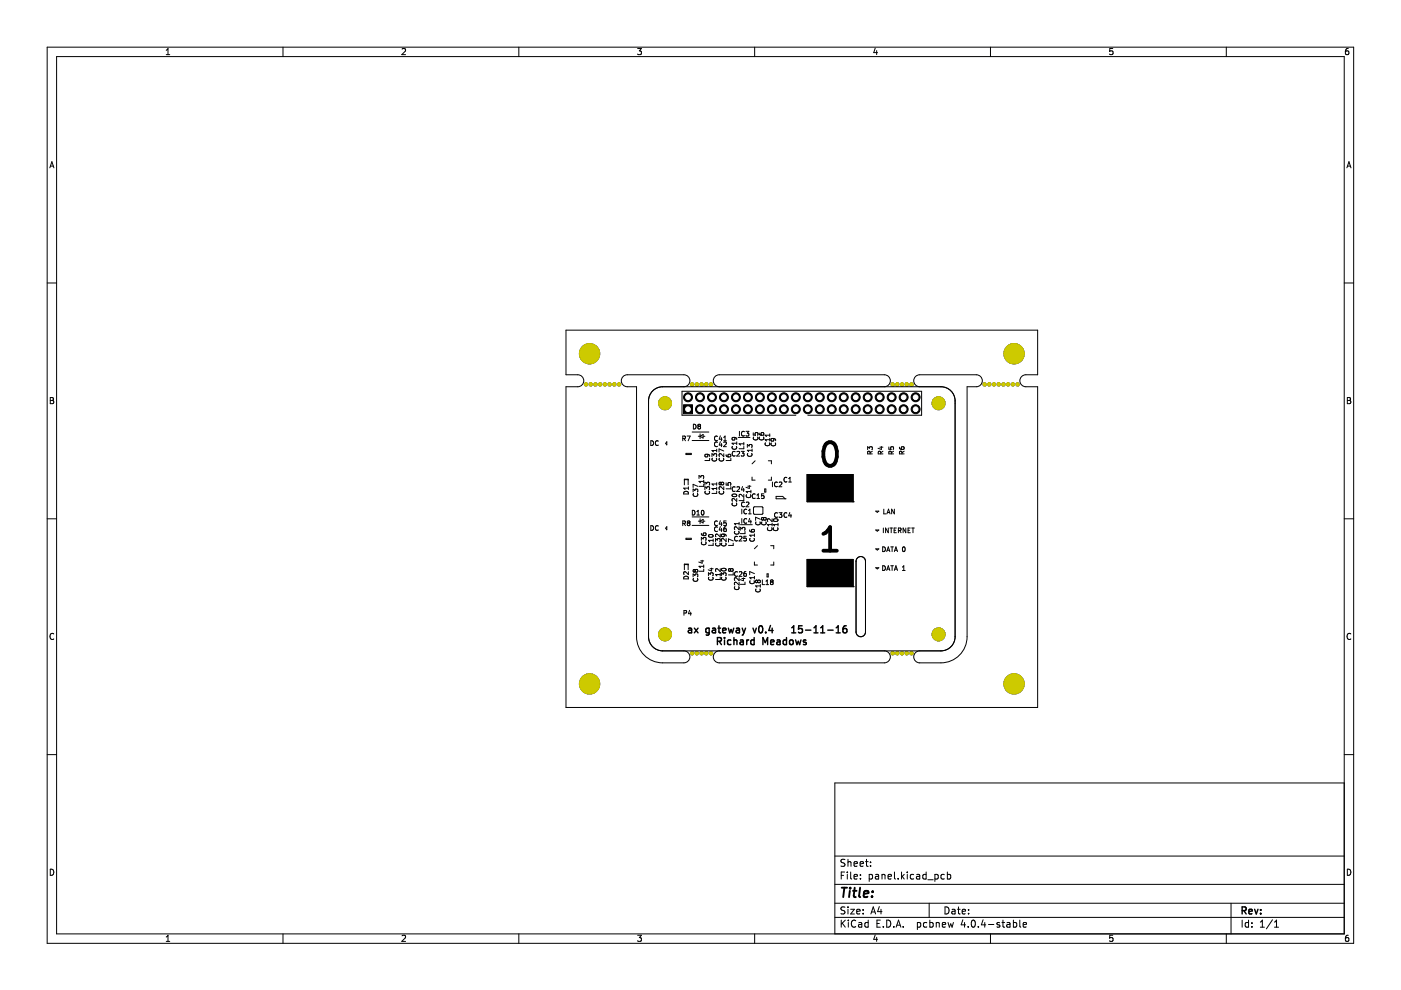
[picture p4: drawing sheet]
<svg xmlns="http://www.w3.org/2000/svg" width="297mm" height="210mm" viewBox="0 0 297 210" stroke-linecap="round" stroke-linejoin="round" font-family="sans-serif">
<g fill="none" stroke="#000" stroke-width=".21">
<path d="M10 10h277v190h-277zM12 12h273v186h-273zM35.2 11.6h.8M35.2 10.7l.4-.4v1.3M60 10v2M85.2 10.4l.5-.1 .3 .4-.8 .9h.8M110 10v2M135.2 10.3h.8l-.4 .5 .3 .1v.6l-.2 .1-.5-.1M160 10v2M185.6 10.2l-.4 1h.9M185.9 10.7v.9M210 10v2"/>
<path d="M235.9 10.3h-.6l-.1 .6 .7-.1v.7l-.2 .1-.5-.1M260 10v2M285.9 10.3l-.4 .1-.2 .2-.1 .7 .3 .3 .4-.1v-.7h-.4l-.3 .2M10.6 35.6l.4-1.3 .4 1.3M10.7 35.2h.6M285.6 35.6l.4-1.3 .4 1.3M285.7 35.2h.6M10 60h2M120 70h100v9.5h-2.5a1.27 1.27 0 0 0-1.3 1.2 1.27 1.27 0 0 0 1.3 1.3h2.5v68h-100v-68h2.5a1.27 1.27 0 0 0 1.3-1.3 1.27 1.27 0 0 0-1.3-1.2h-2.5zM285 60h2M10.7 84.3h.4l.2 .2-.2 .4 .2 .1 .1 .3-.2 .3h-.5zM10.7 84.9h.4"/>
<path d="M138 93.5a.51 .51 0 0 1 .6 .5 .51 .51 0 0 1-.6 .5zM138.2 83.1a2.99 2.99 0 0 1 2.3-1.1h59a3 3 0 0 1 3 3v50a3 3 0 0 1-3 3h-59a3 3 0 0 1-3-3v-50l.1-.7zM139.6 93.5a.44 .44 0 0 0-.7 .5 .44 .44 0 0 0 .7 .4M141.4 93.7v.6l-.3-.3zM144.8 93l.4-.1 .1-.4h-.5v1M145 82a1.27 1.27 0 0 0 1.3-1.3 1.27 1.27 0 0 0-1.3-1.2h-12a1.27 1.27 0 0 0-1.3 1.2 1.27 1.27 0 0 0 1.3 1.3h2v53a5.5 5.5 0 0 0 5.5 5.5h4.5a1.27 1.27 0 0 0 1.3-1.2 1.27 1.27 0 0 0-1.3-1.3M145 93l.3 .5M145.5 96.1h1.1v.3h-1.1zM145.7 92.5h.6l-.4 1M146.8 93.4h3.5M146.8 91.6h3.5M147 90a.51 .51 0 0 1 .6 .5 .51 .51 0 0 1-.6 .5z"/>
<path d="M148.1 92.5h.3M148.2 90.4l-.2 .2 .2 .4 .3-.2-.2-.4M148.2 90.4l-.2-.2 .2-.2 .3 .1-.2 .3M148.2 90.4h.1M148.4 92.5l.7-.4v.8zM148.4 92v1M149.1 92.5h.3M149.9 96.3l.2 .2-.1 .3h-.5v-.3l.1-.2 .6 .1 .3 .4M150.5 97.2v.4h-1M151 96.8v-.6l.3 .3 .1-.3h.5v.6M151 97.1a.44 .44 0 0 0 .5 .7 .44 .44 0 0 0 .4-.7M152 95.5h-1l.2 .3"/>
<path d="M152 95.2v.6M152.1 92.5a.44 .44 0 0 0-.6 .5 .44 .44 0 0 0 .6 .4M152.1 93.8a.44 .44 0 0 0-.6 .4 .44 .44 0 0 0 .6 .4M152.5 82a1.27 1.27 0 0 1-1.3-1.3 1.27 1.27 0 0 1 1.3-1.2h35a1.27 1.27 0 0 1 1.3 1.2 1.27 1.27 0 0 1-1.3 1.3M152.5 97.1a.44 .44 0 0 0 .5 .7 .44 .44 0 0 0 .4-.7M152.7 92.4l-.2 .7h.6M152.7 93.7l-.2 .7h.6M153 92.8v.7M153 94v.7M153.4 93.5h.6M153.4 93.8l.4-.1 .2 .3-.6 .7h.6M153.4 92.7l.3-.2v1"/>
<path d="M153.5 96.2v.6l-.8-.6-.2 .2v.4M153.5 95.6l-1-.4v.7M154 96.4l.2 .4 .6 .1 .2-.2-.1-.3h-.5l-.1 .3 .2 .2M155 97.2v.4h-1M155.3 94.6a.44 .44 0 0 0 .4 .7 .44 .44 0 0 0 .4-.7M155.6 92.7l.2 .2v.3l-.5 .1-.1-.4 .2-.2 .6 .1 .2 .4M155.9 95.8a.44 .44 0 0 0-.7 .4 .44 .44 0 0 0 .7 .4M156.2 93.7v.6M156.2 94h-1l.3 .3M156.2 95.8l.4-.1 .2 .3-.6 .7h.6M156.5 92.8h2.5M156.8 91.5v1"/>
<path d="M157.1 95.7h.7l-.4 .4 .3 .1v.4h-.6M157.7 93.8v.6M157.7 94.7v.4h-1M157.7 94.1h-1l.3 .3M157.8 91.5a.44 .44 0 0 0-.6 .5 .44 .44 0 0 0 .6 .4M158.2 91.5h.6l-.4 .3 .3 .1v.5h-.5M158.5 94.9v-.7l.3 .4 .1-.3h.5v.6M158.5 96.1a.44 .44 0 0 0 .5 .7 .44 .44 0 0 0 .4-.7M159.5 95.2v.6M159.5 95.5h-1l.2 .3M159.7 91.8v.4l.5 .1-.1-.5h.5v.5M159.8 92.7a.44 .44 0 0 0 .4 .6 .44 .44 0 0 0 .4-.6"/>
<path d="M160.1 97.7l-.6 .7M161 91.8l.2 .4 .6 .1 .2-.2-.1-.3h-.5l-.1 .3 .2 .2M161 92.7a.44 .44 0 0 0 .5 .6 .44 .44 0 0 0 .4-.6M162.3 93.9a.44 .44 0 0 0 .4 .6 .44 .44 0 0 0 .4-.6M162.9 97.7h.7v.7M163.2 92.3h-1l.3 .3M163.2 92v.6M163.2 92.9v.6M163.2 93.2h-1l.3 .3M163.5 93.9a.44 .44 0 0 0 .5 .6 .44 .44 0 0 0 .4-.6M163.9 93l.2 .2-.1 .2-.5 .1v-.3l.1-.2h.6l.3 .4M168.7 88h-24.1v-5h50.8v5h-24.1"/>
<path d="M184 95.3v-.6l.3 .3 .1-.2h.5v.5M184.5 96.2l-.1-.4-.4-.1v.5h1M185 95.7l-.5 .3M186.5 94.8h.7M186.7 96.2v-.4l-.4-.1-.1 .5h1M186.9 94.7v.6l-.7-.3M187.2 95.7l-.5 .3M188.5 94.8v.4l.4 .1v-.5h.5v.5M189 96.2l-.1-.4-.4-.1v.5h1M189.5 95.7l-.5 .3M190.7 94.8l.2 .4 .6 .1 .2-.2-.1-.3h-.5v.3l.2 .2M191.2 96.2v-.4l-.4-.1-.1 .5h1"/>
<path d="M191.7 95.7l-.5 .3M195 82a1.27 1.27 0 0 1-1.3-1.3 1.27 1.27 0 0 1 1.3-1.2h12a1.27 1.27 0 0 1 1.3 1.2 1.27 1.27 0 0 1-1.3 1.3h-2v53a5.5 5.5 0 0 1-5.5 5.5h-4.5a1.27 1.27 0 0 1-1.3-1.2 1.27 1.27 0 0 1 1.3-1.3M285.7 84.3h.4l.2 .2-.2 .4 .2 .1 .1 .3-.2 .3h-.5zM285.7 84.9h.4M10 110h2M138 111.5a.51 .51 0 0 1 .6 .5 .51 .51 0 0 1-.6 .5zM139.6 111.5a.44 .44 0 0 0-.7 .5 .44 .44 0 0 0 .7 .4M141.4 111.7v.6l-.3-.3zM144.8 111l.4-.1 .1-.4h-.5v1M145 111l.3 .5M145.1 104.3a.52 .52 0 0 1 .6-.1 .52 .52 0 0 1 .3 .5h-1zM145.1 102.8v-1.2h.8v1.2"/>
<path d="M145.1 101.7h.8M145.1 119.7h.8M145.5 114.1h1.1v.3h-1.1zM145.9 110.9l-.2-.2 .2-.2 .4 .1-.2 .3M145.9 110.9l-.2 .2 .2 .4 .4-.2-.2-.4M145.9 110.9h.2M146 103.2v.6M146 103.5h-1l.2 .3M146.8 111.4h3.5M146.8 109.6h3.5M146.8 108.2a.51 .51 0 0 1 .6 .5 .51 .51 0 0 1-.6 .5zM147 104.3v-.6l.3 .3 .1-.3h.5v.6"/>
<path d="M147 104.6a.44 .44 0 0 0 .5 .7 .44 .44 0 0 0 .4-.7M147.7 109.2h.6M147.7 108.5l.3-.3v1M148 103.1l-1-.4v.7M148.1 110.5h.3M148.2 101.5v-.7l.4 .4 .1-.3h.4v.6M148.4 110.5l.7-.4v.8zM148.4 110v1M148.5 118.9h.7M148.7 113.1l.1 .3 .3 .2M148.8 108.3l.1-.1a.49 .49 0 0 1 .4 .5 .49 .49 0 0 1-.5 .5l-.1-.4zM148.8 114.9a.45 .45 0 0 0 .4 .6 .45 .45 0 0 0 .5-.6"/>
<path d="M148.9 118.8v.6l-.7-.2M149.1 110.5h.3M149.1 114v.3l-.4-.4v.7M149.1 113.1l.1 .4M149.2 114h-.1M149.2 114h.4M149.2 113h.4M149.2 113l-.1 .1M149.2 113.5l.1 .1M149.2 102.6v.5h-1M149.2 101.8v.6M149.2 119.8v.6"/>
<path d="M149.2 102.1h-1l.3 .3M149.5 102.9v-.7l.3 .4 .1-.3h.5v.6M149.5 103.8v-.6l.3 .3 .1-.3h.5v.6M149.5 104.1a.44 .44 0 0 0 .5 .7 .44 .44 0 0 0 .4-.7M149.6 114h.1M149.6 114.9h.1M149.6 113l.1 .1M149.7 113.1l-.1 .4-.5 .1M149.7 114l-.1 .6M150.3 113.4a.48 .48 0 0 1 .6-.1 .48 .48 0 0 1 .3 .5 .49 .49 0 0 1-.6 .2 .49 .49 0 0 1-.3-.5zM151.2 114.3v.6M151.2 115.1v.5h-1"/>
<path d="M151.2 114.6h-1l.3 .3M151.7 114.8v-.6l.4 .3 .1-.3h.4v.6M151.8 115.1a.44 .44 0 0 0 .4 .7 .44 .44 0 0 0 .4-.7M152 102.3v.6M152 103.3v.6M152 104.1v.5h-1M152 103.6h-1l.2 .3M152 102.6h-1l.2 .3M152.1 111.8a.44 .44 0 0 0-.6 .4 .44 .44 0 0 0 .6 .4M152.1 110.5a.44 .44 0 0 0-.6 .5 .44 .44 0 0 0 .6 .4M152.5 104.1a.44 .44 0 0 0 .5 .7 .44 .44 0 0 0 .4-.7M152.7 113.2v.7l-.7-.7-.3 .2 .1 .4"/>
<path d="M152.7 111.7l-.2 .7h.6M152.7 110.4l-.2 .7h.6M152.9 102.4l.2-.2 .4 .2-.2 .4-.4-.2M152.9 102.4l-.2-.2-.2 .2 .1 .4 .3-.2M152.9 102.4v.2M153 110.8v.7M153 112v.7M153 115.1a.44 .44 0 0 0 .5 .7 .44 .44 0 0 0 .4-.7M153.4 113.2l.2 .2-.1 .3-.5 .1v-.4l.1-.2 .6 .1 .3 .4M153.5 103.2v.6l-.8-.6-.2 .2v.4M153.9 111.7l-.4 .2-.1 .6 .2 .2 .4-.1-.1-.5h-.3l-.2 .2M154 102.4v.4l.4 .1v-.5h.5v.5"/>
<path d="M154 114.2v.6l-.8-.6-.2 .2v.4M154 110.5h-.5l-.1 .4h.5l.1 .5h-.6M155 103.2v.4h-1M155.3 104.9a.49 .49 0 0 1 .5-.2 .49 .49 0 0 1 .4 .5 .49 .49 0 0 1-.6 .2 .49 .49 0 0 1-.3-.5zM155.3 106.6a.44 .44 0 0 0 .4 .7 .44 .44 0 0 0 .4-.7M155.5 115.2v.4h-1M155.5 114.7l-1-.4v.6M155.8 112.6a.44 .44 0 0 0 .4 .7 .44 .44 0 0 0 .4-.7M155.9 103.3a.44 .44 0 0 0-.7 .4 .44 .44 0 0 0 .7 .4M156.2 105.7v.6l-.7-.6-.3 .2 .1 .4M156.2 103.3l.4-.1 .2 .3-.6 .7h.6M156.4 113.8a.44 .44 0 0 0-.7 .4 .44 .44 0 0 0 .7 .4"/>
<path d="M156.7 111h-1l.3 .3M156.7 111.7v.6l-.7-.6-.3 .2 .1 .4M156.7 110.7v.6M156.7 113.8l.4-.1 .2 .3-.6 .7h.6M157 112.4v-.6l.3 .3 .1-.2h.5v.5M157 111.3h2.5M157.3 108v1M157.3 110v1M157.4 103.2l-.2 .7h.6M157.7 103.5v.7M157.7 104.8v.6l-.7-.6-.3 .2 .1 .4M157.7 105.7v.4h-1"/>
<path d="M157.8 106.5a.44 .44 0 0 0-.6 .5 .44 .44 0 0 0 .6 .4M158 112.7v.4h-1M158.2 106.5h.4l.2 .2-.6 .8h.6M158.2 113.7h-.5v.5l.5-.1v.5h-.5M158.3 104.9a.44 .44 0 0 0 .4 .6 .44 .44 0 0 0 .4-.6M158.3 108a.44 .44 0 0 0-.6 .5 .44 .44 0 0 0 .6 .4M158.3 110a.44 .44 0 0 0-.6 .5 .44 .44 0 0 0 .6 .4M158.5 103.1h.7M158.7 108.2l.3-.2v1M158.7 109h.6M158.9 102.9v.7l-.7-.3M158.9 109.9l-.2 .7h.6"/>
<path d="M159 112.3l.2 .5h.6l.2-.2-.1-.3h-.5l-.1 .3 .2 .2M159 114.1a.44 .44 0 0 0 .5 .7 .44 .44 0 0 0 .4-.7M159.2 110.3v.7M159.2 103.9v.6M159.2 104.2h-1l.3 .3M159.5 101.2v.6h.6M159.8 107.6l.1-.1h1.7l.2 .1v1.3l-.2 .2h-1.7l-.1-.2zM160 119.2v.6h.6M160 113.2v.6M160 113.5h-1l.2 .3M160.1 104.8a.44 .44 0 0 0-.6 .4 .44 .44 0 0 0 .6 .4M160.3 110.7a.44 .44 0 0 0 .4 .6 .44 .44 0 0 0 .4-.6"/>
<path d="M160.5 105.7h.6M160.5 105l.3-.3v1M160.6 115.7l-.6 .7M161.2 110.1l-1-.4v.6M161.5 110.7a.44 .44 0 0 0 .5 .6 .44 .44 0 0 0 .4-.6M161.6 109.7l-.1 .2 .1 .4M161.6 109.7h.1M161.6 110.3h.1M161.7 109.7l.2 .2M161.9 109.9l.2-.2 .4 .2-.2 .4-.4-.2M161.9 110.1l-.2 .2M161.9 109.9v.2"/>
<path d="M162 104.7h-.5l-.1 .5 .5-.1 .1 .5h-.6M162.1 103.7h.3v.6h-.3zM162.8 111.9a.44 .44 0 0 0 .4 .6 .44 .44 0 0 0 .4-.6M163.4 115.7h.7v.7M163.6 101.2v.6h-.7M163.7 110v.6l-.7-.6-.3 .2 .1 .4M163.7 111.2h-1l.3 .3M163.7 110.9v.6M163.8 102.2v1M164 110.1a.49 .49 0 0 1 .6-.2 .49 .49 0 0 1 .3 .5 .49 .49 0 0 1-.6 .2 .49 .49 0 0 1-.3-.5zM164 111.9a.44 .44 0 0 0 .5 .6 .44 .44 0 0 0 .4-.6M164.1 119.2v.6h-.7"/>
<path d="M164.6 105.3h1.4l.5 .5h-1.9zM164.8 102.3a.44 .44 0 0 0-.6 .4 .44 .44 0 0 0 .6 .4M164.8 108.8a.44 .44 0 0 0-.6 .4 .44 .44 0 0 0 .6 .4M165 110.9v.6M165 111.2h-1l.2 .3M165.2 108.7h.6l-.3 .4 .2 .1v.4h-.5M165.2 102.3l.4-.1 .2 .3-.6 .7h.6M166.5 105.8h.1M166.8 101.3a.44 .44 0 0 0-.6 .4 .44 .44 0 0 0 .6 .4M166.8 108.8a.44 .44 0 0 0-.6 .4 .44 .44 0 0 0 .6 .4M167.2 102.2h.6M167.2 101.5l.3-.3v1"/>
<path d="M167.5 108.7l-.3 .7h.6M167.7 109v.7M181.8 118.3a1 1 0 0 1 1.1-.2 1 1 0 0 1 .6 .9v15a1 1 0 0 1-1 1 1 1 0 0 1-1-1v-15zM185.7 108.4h.6l-.3 .2zM185.7 112.4h.6l-.3 .2zM185.7 116.4h.6l-.3 .2zM187.1 116a.51 .51 0 0 1 .6 .5 .51 .51 0 0 1-.6 .5zM187.1 120a.51 .51 0 0 1 .6 .5 .51 .51 0 0 1-.6 .5zM187.3 112v1M187.4 108v1h.5M188 117l.3-1 .4 1M188 109l.4-1 .3 1"/>
<path d="M188.1 116.7h.5M188.1 108.7h.5M188.3 112v1l-.5-1v1M188.7 112h.5M188.9 116h.5M188.9 120h.5M189 112v1M189.1 116v1M189.1 120v1M189.6 112.4h.3M189.6 108v1l-.6-1v1M189.6 117l.4-1 .3 1"/>
<path d="M189.7 116.7h.5M190 112h-.4v1h.4M190.5 112.5l.5-.1v-.4h-.5v1M190.7 112.5l.3 .5M191.4 116h.2a.49 .49 0 0 1 .3 .5 .49 .49 0 0 1-.4 .4l-.2-.3zM192 112v1l-.5-1v1M192.5 112.4h.4M193 112h-.5v1h.5M193.3 112h.6M193.6 112v1M285 110h2M11.4 134.4a.58 .58 0 0 0-.8 .5 .58 .58 0 0 0 .8 .6"/>
<path d="M145 130l.5-.1v-.4h-.5v1M145.1 122.3a.52 .52 0 0 1 .6-.1 .52 .52 0 0 1 .3 .5h-1zM145.1 120.8v-1.2h.8v1.2M146 121.2v.6l-.8-.6-.2 .2v.4M146.2 129.4l-.2 .7h.6M146.4 129.8v.7M147 122.3v-.6l.3 .3 .1-.3h.5v.6M147 122.6a.44 .44 0 0 0 .5 .7 .44 .44 0 0 0 .4-.7M147.4 120.9l-.2-.2-.2 .2 .1 .4 .3-.2M147.4 120.9l.2-.2 .4 .2-.2 .4-.4-.2M147.4 120.9v.2M149.2 120.6v.5h-1"/>
<path d="M149.2 120.1h-1l.3 .3M150.2 122.1v-.7l.4 .4 .1-.3h.4v.6M150.3 122.4a.44 .44 0 0 0 .4 .6 .44 .44 0 0 0 .4-.6M150.5 120.6h.7M150.9 120.4v.7l-.7-.3M152.5 138a1.27 1.27 0 0 0-1.3 1.3 1.27 1.27 0 0 0 1.3 1.2h35a1.27 1.27 0 0 0 1.3-1.2 1.27 1.27 0 0 0-1.3-1.3M152.7 120.6v.6l-.7-.6-.3 .2 .1 .4M152.7 121.5v.6M152.7 122.4v.5h-1M152.7 121.8h-1l.3 .3M153 122.1v-.7l.3 .4 .1-.3h.5v.6M153 120.6a.49 .49 0 0 1 .6-.2 .49 .49 0 0 1 .3 .5 .49 .49 0 0 1-.6 .2 .49 .49 0 0 1-.3-.5z"/>
<path d="M153 122.4a.44 .44 0 0 0 .5 .6 .44 .44 0 0 0 .4-.6M154.6 120.6l-.1 .2 .1 .3M154.6 120.6h.1M154.6 121.1h.1M154.7 120.6l.2 .2M154.9 120.8l.2-.2 .4 .2-.2 .3-.4-.2M154.9 120.9l-.2 .2M154.9 120.8v.1M155.5 121.4v.5h-1M155.8 124.4a.44 .44 0 0 0 .4 .6 .44 .44 0 0 0 .4-.6M156.4 121.3a.44 .44 0 0 0-.7 .4 .44 .44 0 0 0 .7 .4M156.7 122.5v.6l-.7-.6-.3 .2 .1 .4"/>
<path d="M156.7 123.4v.7l-.7-.7-.3 .2 .1 .4M156.7 121.3l.4-.1 .2 .3-.6 .7h.6M157.3 122.7h.7M157.6 122.5v.6l-.7-.2M158 123.4v.5h-1M158.2 121.2l-.5 .2v.6l.2 .2 .3-.1v-.5h-.3l-.2 .2M159 123.1a.44 .44 0 0 0 .5 .7 .44 .44 0 0 0 .4-.7M160 122.2v.6M160 121.6l-1-.4v.7M160 122.5h-1l.2 .3M160.3 124.9a.44 .44 0 0 0 .4 .6 .44 .44 0 0 0 .4-.6M160.6 123.2l.2-.2 .4 .2-.2 .4-.4-.2"/>
<path d="M160.6 123.2l-.2-.2-.2 .2 .2 .4 .2-.2M160.6 123.2v.2M161.2 123.9v.6M161.2 124.2h-1l.3 .3M161.6 123v1h.5M162.4 124h.6M162.4 123.2l.3-.2v1M162.6 121.7h.3v.6h-.3zM163.5 123.4l-.2-.2 .2-.2 .4 .1-.2 .3M163.5 123.4l-.2 .2 .2 .4 .4-.2-.2-.4M163.5 123.4h.2M185.7 120.4h.6l-.3 .2z"/>
<path d="M188 121l.3-1 .4 1M188.1 120.7h.5M189.6 121l.4-1 .3 1M189.7 120.7h.5M191.3 121h.6M191.3 120.2l.3-.2v1M286.4 134.4a.58 .58 0 0 0-.8 .5 .58 .58 0 0 0 .8 .6M10 160h2M285 166h-108v32M285 160h2M10.7 184.3a.66 .66 0 0 1 .7 .6 .66 .66 0 0 1-.7 .7zM35.2 198.7l.4-.4v1.3"/>
<path d="M35.2 199.6h.8M60 198v2M85.2 198.4l.5-.1 .3 .4-.8 .9h.8M110 198v2M135.2 198.3h.8l-.4 .5 .3 .1v.6l-.2 .1-.5-.1M160 198v2M177 194.5h108M177 191.5h108M177 187.5h108M177 181.5h108M178.4 195.1v1.5M178.4 185.6h.5"/>
<path d="M178.6 195.7l.6 .9M179.1 184.9h-.7v1.5M179.1 192.4l-.5-.1-.2 .1v.5l.6 .2 .1 .4-.2 .3-.6-.1M179.1 182.3l-.5-.1-.2 .1v.5l.6 .2 .1 .4-.2 .3-.6-.1M179.2 195.1l-.8 .8M179.6 184.9v.1M179.6 185.4v1M179.8 182.2v1.5M179.8 192.3v.1M179.8 192.8v1M179.8 182.8l.2-.1 .4 .1v.9M179.9 195.1v.1"/>
<path d="M179.9 195.6v1M180.4 192.8h.7l-.7 1h.7M180.4 184.9v1.3l.2 .2M181.1 185.9l.7-.2-.1-.2-.4-.1-.2 .2v.7h.6M181.1 183.2l.7-.2-.1-.2-.4-.1-.2 .2v.7h.6M181.4 195.2a.71 .71 0 0 0-1 .5 .71 .71 0 0 0 .7 .9l.3-.2M181.6 193.3l.8-.2-.1-.2-.4-.1-.3 .2 .1 .7h.6M182.1 195.7h.5l.1 .9M182.4 183.2l.7-.2-.1-.2-.4-.1-.2 .2v.7h.6M182.4 186.2v.2M182.4 185.5v.1M182.7 195.9l-.5 .1-.2 .2 .2 .4 .5-.1"/>
<path d="M183 193.6v.2M183 192.9v.1M183.5 182.7h.6M183.7 182.2v1.3l.4 .2M184.1 195.7l-.5-.1-.2 .3 .1 .6h.6M184.1 195.1v1.5M184.3 185.5l.4-.1 .3 .3-.1 .6h-.6M184.3 185.4v1.5M184.6 183.5v.2M184.6 182.8v.1M184.6 193.8l.5-1.5 .5 1.5M184.8 193.4h.7"/>
<path d="M185.6 198.2l-.4 1h.9M185.6 185.5h.6l.1 .9M185.9 198.7v.9M185.9 195.8h.5M186.3 185.7l-.5 .1-.2 .2 .2 .4 .5-.1M186.4 192.2l-.3 1.1h.9M186.6 195.1h-.7v1.5h.7M186.8 192.8v1M187 185.5l.2-.1 .4 .1v.9M187 185.4v1M187.3 196.4v.2M188 195.1a.76 .76 0 0 1 .9 .7 .76 .76 0 0 1-.9 .8z"/>
<path d="M188.3 185.9l.7-.2-.1-.2-.4-.1-.2 .2 .1 .7h.5M189.5 196.4v.2M189.6 184.9v1.3l.3 .2M190 196.6l.5-1.5 .5 1.5M190.1 196.2h.8M190.4 186.2v.2M191.1 184.9v1.5M191.3 185.8l.4 .6M191.5 196.4v.2M191.7 185.4l-.6 .6M192.4 184.9v.1M192.4 185.4v1"/>
<path d="M193.7 185.5l-.4-.1-.3 .3 .1 .6h.6M194.4 185.5h.5l.1 .9M194.5 195.7l.4-.1 .3 .3-.1 .6h-.6M194.5 195.6v1.5M195 185.7l-.5 .1-.2 .2 .2 .4 .5-.1M196.4 185.5l-.5-.1-.3 .3 .2 .6h.6M196.4 184.9v1.5M196.5 195.7l-.4-.1-.3 .3 .1 .6h.6M196.7 186.5h1.2M197 191.5v3M197.1 195.7l.5-.1 .3 .3-.2 .6h-.6M197.1 195.1v1.5"/>
<path d="M198.2 185.5l.4-.1 .3 .3-.1 .6h-.6M198.2 185.4v1.5M198.5 195.7l.2-.1 .4 .1v.9M198.5 195.6v1M199.8 196.1l.7-.2-.1-.2-.4-.1-.2 .2 .1 .7h.5M200.2 185.5l-.4-.1-.3 .3 .1 .6h.6M200.4 192.3a.76 .76 0 0 1 .8 .7 .76 .76 0 0 1-.8 .8zM200.9 185.5l.4-.1 .3 .3-.2 .6h-.5M200.9 184.9v1.5M201 195.6l.3 1 .3-.7 .3 .7 .2-1M201.9 192.9h.5l.1 .9M202.5 193.1l-.5 .1-.2 .2 .2 .4 .5-.1"/>
<path d="M203 192.8h.6M203.2 192.3v1.3l.4 .2M204 193.3l.7-.2-.1-.2-.4-.1-.2 .2 .1 .7h.5M204.1 195l-.3 1.1h.9M204.5 195.6v1M205.3 196.4v.2M205.4 193.6v.2M205.4 192.9v.1M206.1 195.2l.2-.1a.8 .8 0 0 1 .5 .7 .8 .8 0 0 1-.5 .8l-.4-.6zM207.4 196.4v.2M208.4 195l-.3 1.1h.9M208.8 195.6v1"/>
<path d="M209.6 196h1.1M210 198v2M211.9 195.7l-.3-.1-.2 .2v.2l.5 .2v.3h-.5M212.4 195.6h.6M212.6 195.1v1.3l.4 .2M213.5 195.7h.6v.9M214.1 195.9l-.5 .1-.2 .2 .2 .4 .5-.1M214.9 195.7l.4-.1 .3 .3-.2 .6h-.5M214.9 195.1v1.5M216.2 195.1v1.3l.2 .2M216.9 196.1l.7-.2v-.2l-.5-.1-.2 .2 .1 .7h.6M235.9 198.3h-.6l-.1 .6h.7v.6l-.2 .1-.5-.1"/>
<path d="M260 198v2M261 191.5v6.5M263.4 195.1v1.5M264.7 195.7l-.4-.1-.3 .3 .1 .6h.6M264.7 195.1v1.5M265.4 196.4v.2M265.4 195.7v.1M267.2 196.6h.9M267.2 195.5l.4-.4v1.5M269.8 195l-1.3 1.9M270.2 196.6h.9M270.2 195.5l.4-.4v1.5"/>
<path d="M285.7 184.3a.66 .66 0 0 1 .7 .6 .66 .66 0 0 1-.7 .7zM285.9 198.3l-.4 .1-.2 .2-.1 .7 .3 .3 .4-.1v-.6l-.4-.1-.3 .2"/>
</g>
<g fill="none" stroke="#000" stroke-width=".3">
<path d="M146 133.3h.6v.9M146.6 133.5l-.5 .1-.2 .2 .2 .4 .5-.1M147.2 133.2l.8 1M148 133.2l-.8 1M150.4 133.3l-.5-.1-.3 .3 .2 .6h.6M150.4 133.2v1.2l-.3 .3-.4-.1M151.1 133.3h.5l.1 .9M151.7 133.5l-.5 .1-.2 .2 .2 .4 .5-.1M152.1 136l.7-.1 .2-.2-.1-.4-.8-.1v1.5M152.2 133.2h.6M152.4 132.7v1.3l.4 .2M152.5 136l.5 .7"/>
<path d="M153.2 133.7l.7-.2v-.2l-.5-.1-.2 .2 .1 .7h.6M153.6 135.2v.1M153.6 135.7v1M154.4 133.2l.3 1 .3-.7 .3 .7 .3-1M155 135.8l-.5-.1-.2 .3 .1 .6h.6M155.6 135.8l.2-.1 .4 .1 .1 .9M155.6 135.2v1.5M156.1 133.3h.6l.1 .9M156.8 133.5l-.5 .1-.2 .2 .2 .4 .5-.1M157 135.8h.5l.1 .9M157.4 133.2l.3 1M157.6 136l-.5 .1-.2 .2 .2 .4 .5-.1"/>
<path d="M157.7 134.2l-.3 .5M158.1 133.2l-.4 1M158.3 135.7v1M158.8 135.7l-.5 .3M159.6 133.2l.4 1 .4-1M159.9 135.8l-.4-.1-.3 .3 .1 .6h.6M159.9 135.2v1.5M161.1 132.8l.1-.1a.8 .8 0 0 1 .5 .7 .8 .8 0 0 1-.5 .8 1 1 0 0 1-.1-1.4zM161.8 136.7v-1.5l.5 1.1 .5-1.1v1.5M162.4 134v.2M163.4 132.6l-.4 1.1h.9M163.4 136.2l.7-.2-.1-.2-.4-.1-.2 .2 .1 .7h.5"/>
<path d="M163.7 133.2v1M164.8 135.8h.5l.1 .9M165.4 136l-.5 .1-.2 .2 .2 .4 .5-.1M166.8 135.8l-.5-.1-.3 .3 .2 .6h.6M166.8 135.2v1.5M167.5 135.8l.2-.1 .4 .1 .1 .6-.2 .2-.3 .1-.2-.2zM167.9 134.2h.8M167.9 133.1l.4-.4v1.5M168.7 135.7l.3 1 .3-.7 .2 .7 .3-1M170.1 132.7h-.7l-.1 .7 .2-.1h.5l.1 .2v.5l-.2 .2-.6-.2M170.8 133.6h1.1M170.9 135.8l-.4-.1-.2 .2 .1 .2 .5 .2v.3h-.6"/>
<path d="M172.6 134.2h.8M172.6 133.1l.4-.4v1.5M174 134.2h.9M174 133.1l.4-.4v1.5M175.5 133.6h1.1M177.3 134.2h.8M177.3 133.1l.4-.4v1.5M179.4 132.7l-.4 .1a1.01 1.01 0 0 0 0 1.4l.5-.2 .1-.5-.3-.2h-.3l-.3 .2M263.4 193.1l.7-.1 .1-.2-.1-.4-.7-.1v1.5M263.7 193.1l.5 .7M264.8 193.3l.7-.2-.1-.2-.4-.1-.2 .2 .1 .7h.5M266 192.8l.4 1 .3-1"/>
<path d="M267.3 193.6v.2M267.3 192.9v.1"/>
</g>
<path d="M178.5 188.2h1.1M179 188.2l-.2 2M180.2 188.9l-.2 1.3M180.3 188.2l-.1 .2M180.8 188.9h.8M181.2 188.2l-.2 1.7 .1 .2 .3 .1M182.4 188.2l-.3 1.7 .3 .3M183.1 189.5l1-.1v-.4l-.6-.1-.3 .3v.9h.7M184.9 190v.2M185 189v.2" fill="none" stroke="#000" stroke-width=".4"/>
<path d="M175 94.2a1.19 1.19 0 0 1 1.3-.4 1.19 1.19 0 0 1 .9 .9 3.9 3.9 0 0 1-.5 3.8 1.19 1.19 0 0 1-1.9-.7 4.3 4.3 0 0 1 .2-3.6zM174.6 116.8h2.8M174.6 113.2l.9-.7 .5-.7v5" fill="none" stroke="#000" stroke-width=".8"/>
<path d="M171.1 100.6h9.8v5.8h-9.8zM171.1 118.6h9.8v5.8h-9.8zM180.9 106.4h.1M180.9 124.4h.1" fill="none" stroke="#000" stroke-width=".25"/>
<g fill="#000" stroke="#000" stroke-width=".21">
<path d="M144.9 85.8h1.9v1.9h-1.9z" fill-rule="evenodd"/>
<path d="M171.1 100.6h9.8v5.8h-9.8z" fill-rule="evenodd"/>
<path d="M171.1 118.6h9.8v5.8h-9.8z" fill-rule="evenodd"/>
<circle cx="125" cy="75" r="2.15"/>
<circle cx="215" cy="75" r="2.15"/>
<circle cx="124.2" cy="81.5" r=".35"/>
<circle cx="125.2" cy="81.5" r=".35"/>
<circle cx="126.2" cy="81.5" r=".35"/>
<circle cx="127.2" cy="81.5" r=".35"/>
<circle cx="128.2" cy="81.5" r=".35"/>
<circle cx="129.2" cy="81.5" r=".35"/>
<circle cx="130.2" cy="81.5" r=".35"/>
<circle cx="131.2" cy="81.5" r=".35"/>
<circle cx="141" cy="85.5" r="1.38"/>
<circle cx="145.9" cy="84.2" r=".95"/>
<circle cx="146.7" cy="81.5" r=".35"/>
<circle cx="147.7" cy="81.5" r=".35"/>
<circle cx="148.4" cy="84.2" r=".95"/>
<circle cx="148.4" cy="86.8" r=".95"/>
<circle cx="148.7" cy="81.5" r=".35"/>
<circle cx="149.7" cy="81.5" r=".35"/>
<circle cx="150.7" cy="81.5" r=".35"/>
<circle cx="150.9" cy="86.8" r=".95"/>
<circle cx="150.9" cy="84.2" r=".95"/>
<circle cx="153.5" cy="84.2" r=".95"/>
<circle cx="153.5" cy="86.8" r=".95"/>
<circle cx="156" cy="86.8" r=".95"/>
<circle cx="156" cy="84.2" r=".95"/>
<circle cx="158.6" cy="86.8" r=".95"/>
<circle cx="158.6" cy="84.2" r=".95"/>
<circle cx="161.1" cy="86.8" r=".95"/>
<circle cx="161.1" cy="84.2" r=".95"/>
<circle cx="163.6" cy="86.8" r=".95"/>
<circle cx="163.6" cy="84.2" r=".95"/>
<circle cx="166.2" cy="86.8" r=".95"/>
<circle cx="166.2" cy="84.2" r=".95"/>
<circle cx="168.7" cy="86.8" r=".95"/>
<circle cx="168.7" cy="84.2" r=".95"/>
<circle cx="171.3" cy="86.8" r=".95"/>
<circle cx="171.3" cy="84.2" r=".95"/>
<circle cx="173.8" cy="86.8" r=".95"/>
<circle cx="173.8" cy="84.2" r=".95"/>
<circle cx="176.3" cy="86.8" r=".95"/>
<circle cx="176.3" cy="84.2" r=".95"/>
<circle cx="178.9" cy="86.8" r=".95"/>
<circle cx="178.9" cy="84.2" r=".95"/>
<circle cx="181.4" cy="84.2" r=".95"/>
<circle cx="181.4" cy="86.8" r=".95"/>
<circle cx="184" cy="86.8" r=".95"/>
<circle cx="184" cy="84.2" r=".95"/>
<circle cx="186.5" cy="86.8" r=".95"/>
<circle cx="186.5" cy="84.2" r=".95"/>
<circle cx="189" cy="84.2" r=".95"/>
<circle cx="189" cy="86.8" r=".95"/>
<circle cx="189.2" cy="81.5" r=".35"/>
<circle cx="190.2" cy="81.5" r=".35"/>
<circle cx="191.2" cy="81.5" r=".35"/>
<circle cx="191.6" cy="84.2" r=".95"/>
<circle cx="191.6" cy="86.8" r=".95"/>
<circle cx="192.2" cy="81.5" r=".35"/>
<circle cx="193.2" cy="81.5" r=".35"/>
<circle cx="194.1" cy="84.2" r=".95"/>
<circle cx="194.1" cy="86.8" r=".95"/>
<circle cx="199" cy="85.5" r="1.38"/>
<circle cx="208.7" cy="81.5" r=".35"/>
<circle cx="209.7" cy="81.5" r=".35"/>
<circle cx="210.7" cy="81.5" r=".35"/>
<circle cx="211.7" cy="81.5" r=".35"/>
<circle cx="212.7" cy="81.5" r=".35"/>
<circle cx="213.7" cy="81.5" r=".35"/>
<circle cx="214.7" cy="81.5" r=".35"/>
<circle cx="215.7" cy="81.5" r=".35"/>
<circle cx="141" cy="134.5" r="1.38"/>
<circle cx="146.7" cy="138.5" r=".35"/>
<circle cx="147.7" cy="138.5" r=".35"/>
<circle cx="148.7" cy="138.5" r=".35"/>
<circle cx="149.7" cy="138.5" r=".35"/>
<circle cx="150.7" cy="138.5" r=".35"/>
<circle cx="189.2" cy="138.5" r=".35"/>
<circle cx="190.2" cy="138.5" r=".35"/>
<circle cx="191.2" cy="138.5" r=".35"/>
<circle cx="192.2" cy="138.5" r=".35"/>
<circle cx="193.2" cy="138.5" r=".35"/>
<circle cx="199" cy="134.5" r="1.38"/>
<circle cx="125" cy="145" r="2.15"/>
<circle cx="215" cy="145" r="2.15"/>
</g>
<g fill="#cdca00" stroke="#cdca00" stroke-width=".21">
<circle cx="215" cy="145" r="2.15"/>
<circle cx="125" cy="145" r="2.15"/>
<circle cx="215" cy="75" r="2.15"/>
<circle cx="189.2" cy="138.5" r=".35"/>
<circle cx="190.2" cy="138.5" r=".35"/>
<circle cx="191.2" cy="138.5" r=".35"/>
<circle cx="192.2" cy="138.5" r=".35"/>
<circle cx="193.2" cy="138.5" r=".35"/>
<circle cx="150.7" cy="138.5" r=".35"/>
<circle cx="149.7" cy="138.5" r=".35"/>
<circle cx="148.7" cy="138.5" r=".35"/>
<circle cx="146.7" cy="138.5" r=".35"/>
<circle cx="147.7" cy="138.5" r=".35"/>
<circle cx="146.7" cy="81.5" r=".35"/>
<circle cx="147.7" cy="81.5" r=".35"/>
<circle cx="148.7" cy="81.5" r=".35"/>
<circle cx="149.7" cy="81.5" r=".35"/>
<circle cx="150.7" cy="81.5" r=".35"/>
<circle cx="193.2" cy="81.5" r=".35"/>
<circle cx="192.2" cy="81.5" r=".35"/>
<circle cx="191.2" cy="81.5" r=".35"/>
<circle cx="190.2" cy="81.5" r=".35"/>
<circle cx="189.2" cy="81.5" r=".35"/>
<circle cx="131.2" cy="81.5" r=".35"/>
<circle cx="130.2" cy="81.5" r=".35"/>
<circle cx="129.2" cy="81.5" r=".35"/>
<circle cx="128.2" cy="81.5" r=".35"/>
<circle cx="127.2" cy="81.5" r=".35"/>
<circle cx="126.2" cy="81.5" r=".35"/>
<circle cx="125.2" cy="81.5" r=".35"/>
<circle cx="124.2" cy="81.5" r=".35"/>
<circle cx="208.7" cy="81.5" r=".35"/>
<circle cx="209.7" cy="81.5" r=".35"/>
<circle cx="210.7" cy="81.5" r=".35"/>
<circle cx="211.7" cy="81.5" r=".35"/>
<circle cx="212.7" cy="81.5" r=".35"/>
<circle cx="213.7" cy="81.5" r=".35"/>
<circle cx="214.7" cy="81.5" r=".35"/>
<circle cx="215.7" cy="81.5" r=".35"/>
<circle cx="125" cy="75" r="2.15"/>
<circle cx="199" cy="134.5" r="1.38"/>
<circle cx="141" cy="134.5" r="1.38"/>
<circle cx="141" cy="85.5" r="1.38"/>
<circle cx="199" cy="85.5" r="1.38"/>
</g>
<g fill="#fff" stroke="#fff" stroke-width=".21">
<circle cx="145.9" cy="86.8" r=".5"/>
<circle cx="145.9" cy="84.2" r=".5"/>
<circle cx="148.4" cy="86.8" r=".5"/>
<circle cx="148.4" cy="84.2" r=".5"/>
<circle cx="150.9" cy="86.8" r=".5"/>
<circle cx="150.9" cy="84.2" r=".5"/>
<circle cx="153.5" cy="86.8" r=".5"/>
<circle cx="153.5" cy="84.2" r=".5"/>
<circle cx="156" cy="86.8" r=".5"/>
<circle cx="156" cy="84.2" r=".5"/>
<circle cx="158.6" cy="86.8" r=".5"/>
<circle cx="158.6" cy="84.2" r=".5"/>
<circle cx="161.1" cy="86.8" r=".5"/>
<circle cx="161.1" cy="84.2" r=".5"/>
<circle cx="163.6" cy="86.8" r=".5"/>
<circle cx="163.6" cy="84.2" r=".5"/>
<circle cx="166.2" cy="86.8" r=".5"/>
<circle cx="166.2" cy="84.2" r=".5"/>
<circle cx="168.7" cy="86.8" r=".5"/>
<circle cx="168.7" cy="84.2" r=".5"/>
<circle cx="171.3" cy="86.8" r=".5"/>
<circle cx="171.3" cy="84.2" r=".5"/>
<circle cx="173.8" cy="86.8" r=".5"/>
<circle cx="173.8" cy="84.2" r=".5"/>
<circle cx="176.3" cy="86.8" r=".5"/>
<circle cx="176.3" cy="84.2" r=".5"/>
<circle cx="178.9" cy="86.8" r=".5"/>
<circle cx="178.9" cy="84.2" r=".5"/>
<circle cx="181.4" cy="86.8" r=".5"/>
<circle cx="181.4" cy="84.2" r=".5"/>
<circle cx="184" cy="86.8" r=".5"/>
<circle cx="184" cy="84.2" r=".5"/>
<circle cx="186.5" cy="86.8" r=".5"/>
<circle cx="186.5" cy="84.2" r=".5"/>
<circle cx="189" cy="86.8" r=".5"/>
<circle cx="189" cy="84.2" r=".5"/>
<circle cx="191.6" cy="86.8" r=".5"/>
<circle cx="191.6" cy="84.2" r=".5"/>
<circle cx="194.1" cy="86.8" r=".5"/>
<circle cx="194.1" cy="84.2" r=".5"/>
</g>
</svg>
